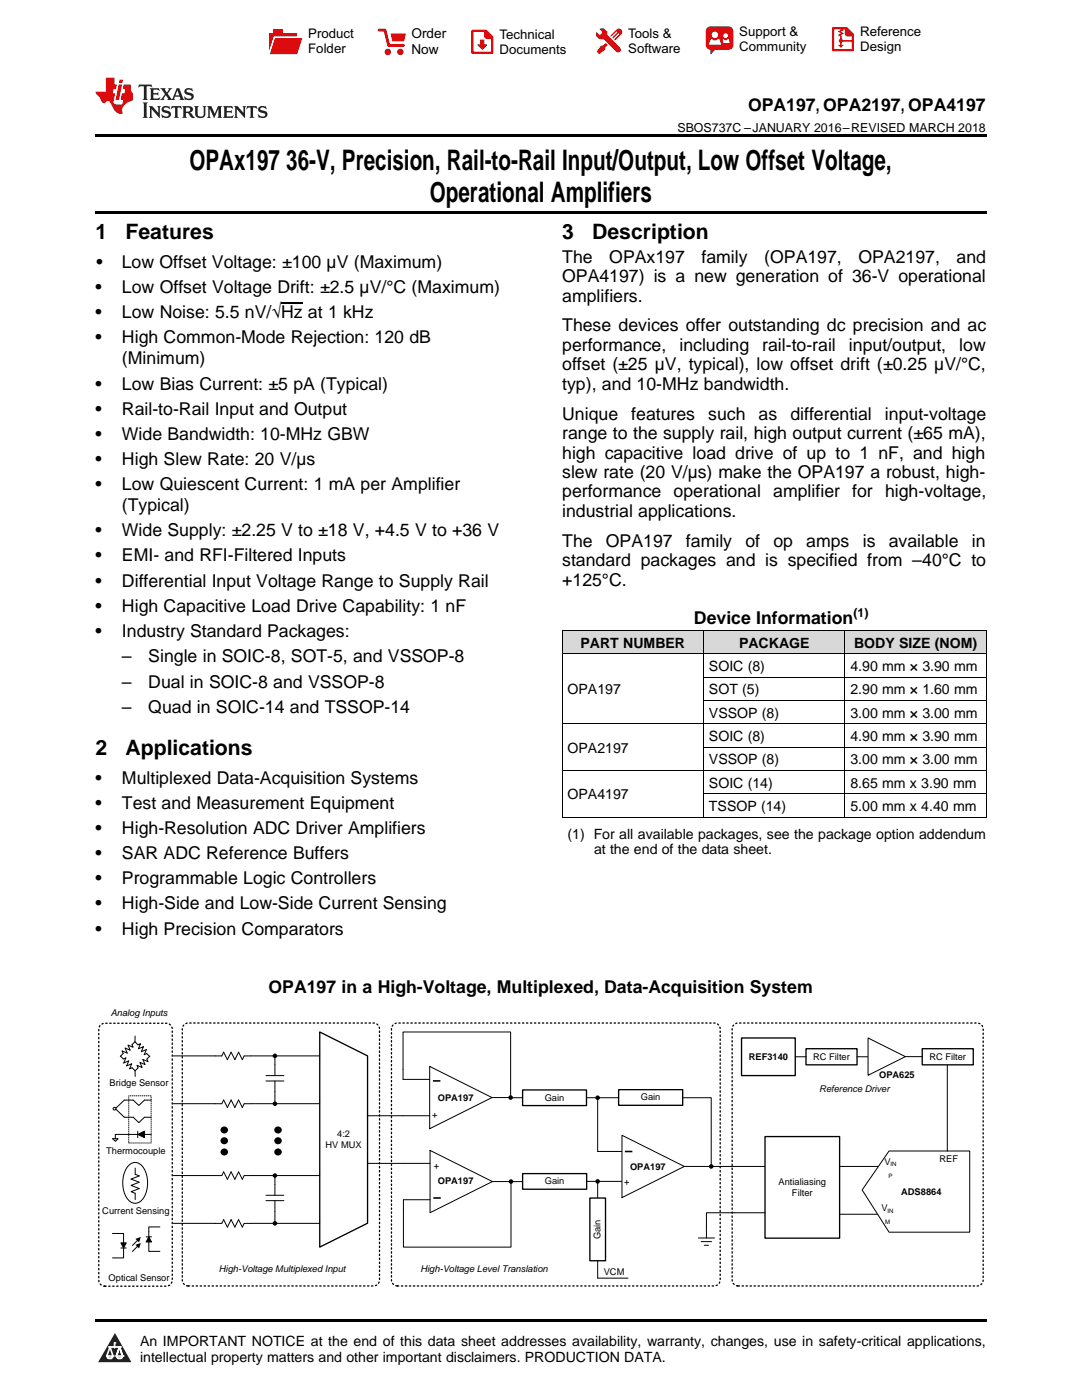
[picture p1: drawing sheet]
<svg xmlns="http://www.w3.org/2000/svg" width="216mm" height="279mm" viewBox="0 0 216 279" stroke-linecap="round" stroke-linejoin="round" font-family="sans-serif">
<defs><g id="words">
<g font-size="5.6">
<text x="37.8" y="33.9">OPAx197</text>
<text x="57.1" y="33.9">36-V, Precision, Rail-to-Rail Input/Output, Low Offset Voltage,</text>
<text x="85.8" y="40.2">Operational Amplifiers</text>
</g>
<g font-size="4.2">
<text x="19" y="47.8">1</text>
<text x="25" y="47.8">Features</text>
<text x="112.2" y="47.8">3</text>
<text x="118.2" y="47.8">Description</text>
<text x="19" y="150.7">2</text>
<text x="25" y="150.7">Applications</text>
</g>
<g font-size="3.5">
<text x="149.3" y="22.2">OPA197, OPA2197, OPA4197</text>
<text x="19.2" y="53.5">•</text>
<text x="24.3" y="53.5">Low Offset Voltage: ±100 µV (Maximum)</text>
<text x="112.2" y="52.4">The</text>
<text x="121.6" y="52.4">OPAx197</text>
<text x="140" y="52.4">family</text>
<text x="152.5" y="52.4">(OPA197,</text>
<text x="171.3" y="52.4">OPA2197,</text>
<text x="190.9" y="52.4">and</text>
<text x="19" y="58.5">•</text>
<text x="24.3" y="58.5">Low Offset Voltage Drift: ±2.5 µV/°C (Maximum)</text>
<text x="112.2" y="56.3">OPA4197) is a new generation of 36-V operational</text>
<text x="19" y="63.5">•</text>
<text x="24.3" y="63.5">Low Noise: 5.5 nV/√Hz at 1 kHz</text>
<text x="112.2" y="60.2">amplifiers.</text>
<text x="19" y="68.5">•</text>
<text x="24.3" y="68.5">High Common-Mode Rejection: 120 dB</text>
<text x="112.2" y="66.1">These devices offer outstanding dc precision and ac</text>
<text x="112.2" y="70">performance,</text>
<text x="135.6" y="70">including</text>
<text x="152.1" y="70">rail-to-rail</text>
<text x="169.4" y="70">input/output,</text>
<text x="191.4" y="70">low</text>
<text x="19" y="77.8">•</text>
<text x="24.3" y="72.7">(Minimum)</text>
<text x="24.3" y="77.8">Low Bias Current: ±5 pA (Typical)</text>
<text x="112.2" y="73.9">offset (±25 µV, typical), low offset drift (±0.25 µV/°C,</text>
<text x="112.2" y="77.8">typ), and 10-MHz bandwidth.</text>
<text x="19" y="82.8">•</text>
<text x="24.3" y="82.8">Rail-to-Rail Input and Output</text>
<text x="112.2" y="83.7">Unique</text>
<text x="126" y="83.7">features</text>
<text x="141.3" y="83.7">such</text>
<text x="151.4" y="83.7">as</text>
<text x="157.7" y="83.7">differential</text>
<text x="176.6" y="83.7">input-voltage</text>
<text x="19" y="87.8">•</text>
<text x="24.3" y="87.8">Wide Bandwidth: 10-MHz GBW</text>
<text x="112.2" y="87.6">range to the supply rail, high output current (±65 mA),</text>
<text x="19" y="92.8">•</text>
<text x="24.3" y="92.8">High Slew Rate: 20 V/µs</text>
<text x="112.2" y="91.5">high capacitive load drive of up to 1 nF, and high</text>
<text x="112.2" y="95.4">slew rate (20 V/µs) make the OPA197 a robust, high-</text>
<text x="19" y="97.8">•</text>
<text x="24.3" y="97.8">Low Quiescent Current: 1 mA per Amplifier</text>
<text x="112.2" y="99.3">performance operational amplifier for high-voltage,</text>
<text x="19" y="107">•</text>
<text x="24.3" y="102">(Typical)</text>
<text x="24.3" y="107">Wide Supply: ±2.25 V to ±18 V, +4.5 V to +36 V</text>
<text x="112.2" y="103.2">industrial applications.</text>
<text x="19" y="112">•</text>
<text x="24.3" y="112">EMI- and RFI-Filtered Inputs</text>
<text x="112.2" y="109.1">The</text>
<text x="112.2" y="113">standard packages and is specified from –40°C to</text>
<text x="120.9" y="109.1">OPA197</text>
<text x="136.9" y="109.1">family</text>
<text x="148.7" y="109.1">of</text>
<text x="154.3" y="109.1">op</text>
<text x="160.9" y="109.1">amps</text>
<text x="172.2" y="109.1">is</text>
<text x="177.3" y="109.1">available</text>
<text x="193.9" y="109.1">in</text>
<text x="19" y="117.1">•</text>
<text x="24.3" y="117.1">Differential Input Voltage Range to Supply Rail</text>
<text x="112.2" y="116.9">+125°C.</text>
<text x="19" y="122.1">•</text>
<text x="24.3" y="122.1">High Capacitive Load Drive Capability: 1 nF</text>
<text x="138.5" y="124.6">Device Information</text>
<text x="19" y="127.1">•</text>
<text x="24.3" y="127.1">Industry Standard Packages:</text>
<text x="24.3" y="132.2">–</text>
<text x="24.3" y="137.2">–</text>
<text x="29.6" y="132.2">Single in SOIC-8, SOT-5, and VSSOP-8</text>
<text x="29.6" y="137.2">Dual in SOIC-8 and VSSOP-8</text>
<text x="24.3" y="142.3">–</text>
<text x="29.6" y="142.3">Quad in SOIC-14 and TSSOP-14</text>
<text x="19" y="156.5">•</text>
<text x="19" y="161.5">•</text>
<text x="24.3" y="156.5">Multiplexed Data-Acquisition Systems</text>
<text x="24.3" y="161.5">Test and Measurement Equipment</text>
<text x="19" y="166.5">•</text>
<text x="24.3" y="166.5">High-Resolution ADC Driver Amplifiers</text>
<text x="19" y="171.5">•</text>
<text x="24.3" y="171.5">SAR ADC Reference Buffers</text>
<text x="19" y="176.5">•</text>
<text x="24.3" y="176.5">Programmable Logic Controllers</text>
<text x="19" y="181.5">•</text>
<text x="24.3" y="181.5">High-Side and Low-Side Current Sensing</text>
<text x="19" y="186.5">•</text>
<text x="24.3" y="186.5">High Precision Comparators</text>
<text x="53.6" y="198.2">OPA197 in a High-Voltage, Multiplexed, Data-Acquisition System</text>
</g>
<g font-size="2.8">
<text x="115.8" y="129.3">PART NUMBER</text>
<text x="147.5" y="129.3">PACKAGE</text>
<text x="170.4" y="129.3">BODY SIZE (NOM)</text>
<text x="141.5" y="133.9">SOIC (8)</text>
<text x="169.7" y="133.9">4.90 mm × 3.90 mm</text>
<text x="113.2" y="138.6">OPA197</text>
<text x="141.5" y="138.6">SOT (5)</text>
<text x="141.5" y="143.2">VSSOP (8)</text>
<text x="169.7" y="138.6">2.90 mm × 1.60 mm</text>
<text x="169.7" y="143.2">3.00 mm × 3.00 mm</text>
<text x="141.5" y="147.9">SOIC (8)</text>
<text x="169.7" y="147.9">4.90 mm × 3.90 mm</text>
<text x="113.2" y="150.2">OPA2197</text>
<text x="141.5" y="152.5">VSSOP (8)</text>
<text x="169.7" y="152.5">3.00 mm × 3.00 mm</text>
<text x="113.2" y="159.5">OPA4197</text>
<text x="141.5" y="157.2">SOIC (14)</text>
<text x="141.5" y="161.9">TSSOP (14)</text>
<text x="169.7" y="157.2">8.65 mm x 3.90 mm</text>
<text x="169.7" y="161.9">5.00 mm x 4.40 mm</text>
<text x="113.2" y="167.4">(1) For all available packages, see the package option addendum</text>
<text x="118.5" y="170.5">at the end of the data sheet.</text>
<text x="27.9" y="268.6">An IMPORTANT NOTICE at the end of this data sheet addresses availability, warranty, changes, use in safety-critical applications,</text>
<text x="27.9" y="271.8">intellectual property matters and other important disclaimers. PRODUCTION DATA.</text>
</g>
<g font-size="2.7">
<text x="82.1" y="7.7">Order</text>
<text x="82.1" y="10.7">Now</text>
</g>
<g font-size="2.6">
<text x="61.5" y="7.6">Product</text>
<text x="61.5" y="10.6">Folder</text>
<text x="99.7" y="7.8">Technical</text>
<text x="99.7" y="10.8">Documents</text>
<text x="125.3" y="7.6">Tools &amp;</text>
<text x="125.3" y="10.6">Software</text>
<text x="147.5" y="7.2">Support &amp;</text>
<text x="147.5" y="10.2">Community</text>
<text x="171.6" y="7.3">Reference</text>
<text x="171.6" y="10.2">Design</text>
</g>
<g font-size="2.5">
<text x="135.2" y="26.3">SBOS737C –JANUARY 2016–REVISED MARCH 2018</text>
<text x="170.3" y="123.2">(1)</text>
</g>
<g font-size="1.9">
<text x="22.1" y="202.7">Analog Inputs</text>
<text x="149.4" y="211.5">REF3140</text>
<text x="162.3" y="211.5">RC Filter</text>
<text x="175.4" y="215.2">OPA625</text>
<text x="185.5" y="211.5">RC Filter</text>
<text x="21.9" y="216.8">Bridge Sensor</text>
<text x="87.4" y="219.7">OPA197</text>
<text x="108.7" y="219.6">Gain</text>
<text x="127.9" y="219.6">Gain</text>
<text x="163.5" y="218">Reference Driver</text>
<text x="67.3" y="226.9">4:2</text>
<text x="86.3" y="223.2">+</text>
<text x="21.2" y="230.3">Thermocouple</text>
<text x="65" y="229.1">HV MUX</text>
<text x="86.5" y="233.3">+</text>
<text x="125.7" y="233.5">OPA197</text>
<text x="176.5" y="232.5">V</text>
<text x="187.5" y="231.9">REF</text>
<text x="87.4" y="236.4">OPA197</text>
<text x="108.7" y="236.3">Gain</text>
<text x="124.6" y="236.4">+</text>
<text x="155.4" y="236.4">Antialiasing</text>
<text x="158" y="238.6">Filter</text>
<text x="179.8" y="238.5">ADS8864</text>
<text x="20.4" y="242.4">Current Sensing</text>
<text x="175.9" y="241.8">V</text>
<text x="119.8" y="247.3" transform="rotate(-90 119.8 247.3)">Gain</text>
<text x="21.7" y="255.6">Optical Sensor</text>
<text x="43.7" y="254">High-Voltage Multiplexed Input</text>
<text x="83.9" y="253.9">High-Voltage Level Translation</text>
<text x="120.5" y="254.4">VCM</text>
</g>
<g font-size="1.2">
<text x="177.7" y="232.8">IN</text>
<text x="177.3" y="235">P</text>
<text x="176.6" y="244.3">M</text>
<text x="177.1" y="242">IN</text>
</g>
</g></defs>
<g fill="#d8d8d8">
<path d="M112.2 125.9h28.2v4.6h-28.2z"/>
<path d="M140.4 125.9h28.2v4.6h-28.2z"/>
<path d="M168.6 125.9h28.2v4.6h-28.2z"/>
</g>
<path d="M22.9 266l3.3 5.9h-6.6z" fill="#231f20"/>
<path d="M21.3 270.6h1.2l-.3 .5h-.3a.53 .53 0 0 1-.6-.5z" fill-rule="evenodd" fill="#fff"/>
<path d="M21.3 270.6h1.2l-.3 .5h-.3a.53 .53 0 0 1-.6-.5z" fill="none" stroke="#231f20" stroke-width=".33"/>
<path d="M21.3 270.6l1.2 .1-.3 .4h-.5z" fill="none" stroke="#fff" stroke-width=".33"/>
<path d="M22.9 268.9h.1" fill="none" stroke="#fff" stroke-width=".33"/>
<path d="M22.9 268v.9z" fill="#fff"/>
<path d="M22.9 268v.9z" fill="none" stroke="#fff" stroke-width=".33"/>
<circle cx="22.9" cy="268" r=".16" fill="#fff"/>
<path d="M21.8 268.8h.1" fill="none" stroke="#fff" stroke-width=".33"/>
<path d="M21.8 268.8h2.2z" fill="#fff"/>
<path d="M21.8 268.8h2.2z" fill="none" stroke="#fff" stroke-width=".33"/>
<circle cx="24" cy="268.8" r=".16" fill="#fff"/>
<path d="M23.2 270.6h.1" fill="none" stroke="#fff" stroke-width=".33"/>
<path d="M23.8 268.8l-.6 1.8z" fill="#fff"/>
<path d="M23.8 268.8l-.6 1.8z" fill="none" stroke="#fff" stroke-width=".33"/>
<path d="M23.8 268.8l.7 1.8z" fill="#fff"/>
<path d="M23.8 268.8l.7 1.8z" fill="none" stroke="#fff" stroke-width=".33"/>
<path d="M24.4 270.6h.1" fill="none" stroke="#fff" stroke-width=".33"/>
<circle cx="21.3" cy="270.6" r=".16" fill="#fff"/>
<path d="M22 268.8l-.7 1.8z" fill="#fff"/>
<path d="M22 268.8l-.7 1.8z" fill="none" stroke="#fff" stroke-width=".33"/>
<path d="M22 268.8l.5 1.8z" fill="#fff"/>
<path d="M22 268.8l.5 1.8z" fill="none" stroke="#fff" stroke-width=".33"/>
<circle cx="22.5" cy="270.6" r=".16" fill="#fff"/>
<path d="M23.3 270.6h1.2a.63 .63 0 0 1-.6 .5 .63 .63 0 0 1-.6-.5z" fill-rule="evenodd" fill="#fff"/>
<path d="M23.3 270.6h1.2a.63 .63 0 0 1-.6 .5 .63 .63 0 0 1-.6-.5z" fill="none" stroke="#231f20" stroke-width=".33"/>
<path d="M23.3 270.6h1.2l-.4 .5h-.5z" fill="none" stroke="#fff" stroke-width=".33"/>
<path d="M23.2 270.6h.1" fill="none" stroke="#fff" stroke-width=".33"/>
<circle cx="24.5" cy="270.6" r=".16" fill="#fff"/>
<path d="M19 263.2h177.8v.5h-177.8z" fill="#000"/>
<path d="M177.4 229.7h16.1v16.2h-16.1l-5.4-8.4z" fill-rule="evenodd" fill="#fff"/>
<path d="M50.1 210.7h4.8v4M53.1 215.7h3.5M53.1 214.7h3.5M54.9 215.7v4.6h-4.8M166.1 232.8h9.1M177.4 229.7h16.1v16.2h-16.1l-5.4-8.4zM166.1 242.3h9" fill="none" stroke="#000" stroke-width=".2"/>
<g fill="#000">
<circle cx="44.8" cy="229.9" r=".73"/>
<circle cx="44.8" cy="227.7" r=".73"/>
<circle cx="55.5" cy="229.9" r=".73"/>
<circle cx="55.5" cy="227.7" r=".73"/>
</g>
<path d="M63.8 206l9.5 4.7v33.4l-9.5 4.8z" fill-rule="evenodd" fill="#fff"/>
<path d="M63.8 206l9.5 4.7v33.4l-9.5 4.8z" fill="none" stroke="#000" stroke-width=".27"/>
<path d="M65 225.2h7.2v4.4h-7.2z" fill-rule="evenodd" fill="#fff"/>
<g fill="none" stroke="#000" stroke-width=".2">
<path d="M34.6 210.7h8.3M54.9 210.7h8.9M85.7 212.8l12.5 6.2-12.5 6.3zM85.7 215.4h-5.3v-9.4h21.5v13h-3.7M102 219.1h4.7M117 219.1h2.3M124 219.1h-4.7v10.7h4.7M133.6 219.1h8.3v13.7M34.6 220.3h8.3M54.9 220.3h8.9M73.3 222.7h12.4M73.3 232.2h12.5"/>
<path d="M85.8 229.6l12.4 6.2-12.4 6.2zM98.2 235.8h10.9M102 235.8v13.1h-21.5v-9.5h5.3M117.1 235.8h6.9M119.3 235.8v3.3M124.1 226.6l12.4 6.2-12.4 6.2zM136.5 232.8h16.1"/>
</g>
<g fill="#000">
<circle cx="54.9" cy="210.7" r=".46"/>
<circle cx="101.9" cy="219" r=".46"/>
<circle cx="119.3" cy="219.1" r=".46"/>
<circle cx="54.9" cy="220.3" r=".46"/>
<circle cx="102" cy="235.8" r=".46"/>
<circle cx="119.3" cy="235.8" r=".46"/>
<circle cx="141.9" cy="232.8" r=".46"/>
</g>
<path d="M86.4 215.7h1.5M86.5 239.1h1.5M124.7 229.8h1.5" fill="none" stroke="#000" stroke-width=".32"/>
<path d="M152.6 226.8h14.9v20.3h-14.9z" fill-rule="evenodd" fill="#fff"/>
<path d="M152.6 226.8h14.9v20.3h-14.9z" fill="none" stroke="#000" stroke-width=".27"/>
<g fill="#fff">
<path d="M155.4 234.7h9.4v4.5h-9.4z" fill-rule="evenodd"/>
<path d="M104.3 217.5h12.7v3.1h-12.7z" fill-rule="evenodd"/>
</g>
<path d="M104.3 217.5h12.7v3.1h-12.7z" fill="none" stroke="#000" stroke-width=".27"/>
<path d="M104.3 234.2h12.8v3.1h-12.8z" fill-rule="evenodd" fill="#fff"/>
<path d="M104.3 234.2h12.8v3.1h-12.8z" fill="none" stroke="#000" stroke-width=".27"/>
<path d="M117.7 239.1h3.1v12.5h-3.1z" fill-rule="evenodd" fill="#fff"/>
<path d="M117.7 239.1h3.1v12.5h-3.1z" fill="none" stroke="#000" stroke-width=".27"/>
<path d="M123.4 217.5h12.8v3.1h-12.8z" fill-rule="evenodd" fill="#fff"/>
<path d="M123.4 217.5h12.8v3.1h-12.8z" fill="none" stroke="#000" stroke-width=".27"/>
<path d="M189 211.3v18.4M119.3 251.6v3.5M146.5 242h-5.5v2.7" fill="none" stroke="#000" stroke-width=".2"/>
<path d="M37.6 256.6h36.9a1.19 1.19 0 0 0 1.2-1.2v-50a1.19 1.19 0 0 0-1.2-1.2h-36.9a1.19 1.19 0 0 0-1.2 1.2v50a1.19 1.19 0 0 0 1.2 1.2M79.3 256.6h63.2a1.19 1.19 0 0 0 1.2-1.2v-50a1.19 1.19 0 0 0-1.2-1.2h-63.2a1.19 1.19 0 0 0-1.2 1.2v50a1.19 1.19 0 0 0 1.2 1.2M147.3 256.6h47.7a1.19 1.19 0 0 0 1.2-1.2v-50a1.19 1.19 0 0 0-1.2-1.2h-47.7a1.19 1.19 0 0 0-1.2 1.2v50a1.19 1.19 0 0 0 1.2 1.2" fill="none" stroke="#000" stroke-width=".27" stroke-dasharray=".3 .5"/>
<path d="M148 207.1h10.7v7.6h-10.7z" fill-rule="evenodd" fill="#fff"/>
<path d="M148 207.1h10.7v7.6h-10.7z" fill="none" stroke="#000" stroke-width=".27"/>
<g fill="#fff">
<path d="M149.4 209.8h7.8v2.2h-7.8z" fill-rule="evenodd"/>
<path d="M160.8 209.3h10.2v3.2h-10.2z" fill-rule="evenodd"/>
</g>
<path d="M160.8 209.3h10.2v3.2h-10.2z" fill="none" stroke="#000" stroke-width=".27"/>
<path d="M162.3 209.8h7.3v2.2h-7.3z" fill-rule="evenodd" fill="#fff"/>
<path d="M158.7 210.9h2.1M171 210.9h2.2M180.7 210.9h3.3" fill="none" stroke="#000" stroke-width=".2"/>
<path d="M173.2 207.1l7.5 3.8-7.5 3.7z" fill="#fff"/>
<path d="M173.2 207.1l7.5 3.8-7.5 3.7z" fill="none" stroke="#000" stroke-width=".2"/>
<path d="M184 209.3h10.2v3.2h-10.2z" fill-rule="evenodd" fill="#fff"/>
<path d="M184 209.3h10.2v3.2h-10.2z" fill="none" stroke="#000" stroke-width=".27"/>
<path d="M185.5 209.8h7.3v2.2h-7.3z" fill-rule="evenodd" fill="#fff"/>
<path d="M24 210.8l.6 .5 .5-.2-.4 1 1-.4-.4 1 1-.4-.4 1 .5-.2 .5 .6 .1 1.1M26.9 207.9l-.6 .6 .3 .5-1.1-.4 .5 1-1-.5 .4 1.1-1-.5 .2 .5-.6 .6M26.9 207.9l.6 .6 .5-.2-.4 1 1-.4-.4 1 1-.4-.4 1 .5-.2 .6 .5M27 206.8l-.1 1.1M29.9 210.8l-.6 .6 .2 .5-1-.5 .4 1.1-1-.5 .5 1-1.1-.4 .3 .5-.6 .6M30.2 219.6h-1.4l-1.1 1-1.1-1h-1.8l-1.8 1.7 1.8 1.7h1.8l1.1 1 1.1-1h1.4M27.5 226.4l1.3-.6v1.2zM27.5 226.4h-4.5v.9h-.5l.5 .5 .6-.5h-.6M27.5 225.8v1.2M28.8 226.4h1.4M146.5 242h6.1" fill="none" stroke="#000" stroke-width=".2"/>
<path d="M27.5 226.4l1.3-.6v1.2z" fill="#000"/>
<path d="M25.7 218.7h4.5v9.4h-4.5z" fill="none" stroke="#000" stroke-width=".2" stroke-dasharray=".1 .3"/>
<circle cx="22.9" cy="221.3" r=".27" fill="#fff"/>
<g fill="none" stroke="#000" stroke-width=".2">
<path d="M112.2 130.5h84.6M112.2 125.8h84.6M112.2 125.8v37.3M140.4 125.8v37.3M140.4 139.8h56.4M140.4 135.1h56.4M168.6 125.8v37.3M196.8 125.8v37.3M112.2 153.8h84.6M112.2 144.4h84.6M140.4 158.4h56.4M140.4 149.1h56.4"/>
<path d="M112.2 163.1h84.6M42.9 210.7h1.4l.3-.7 .8 1.5 .7-1.5 .8 1.5 .7-1.5 .8 1.5 .3-.8h1.4M25.6 232.7a1.82 1.82 0 0 1 3.1 .5 5.6 5.6 0 0 1-.8 6.6 1.85 1.85 0 0 1-2.7-.8 5.9 5.9 0 0 1 .4-6.3zM27 233.1v1.3l.8 .3-1.6 .6 1.6 .6-1.6 .7 1.6 .6-1.6 .6 .8 .3v1.3M34.6 234.6h9.7l.3-.7 .8 1.5 .7-1.5 .8 1.5 .7-1.5 .8 1.5 .3-.8h6.2v3.9M42.9 220.3h1.4l.3-.8 .8 1.5 .7-1.5 .8 1.5 .7-1.5 .8 1.5 .3-.7h1.4M53.1 239.6h3.5M53.1 238.5h3.5M54.9 239.6v4.5l-6.2 .1-.3 .7-.8-1.5-.7 1.5-.8-1.5-.7 1.5-.8-1.5-.3 .8-9.7-.1M54.9 234.6h8.9M22.4 246.2h2.3v1.8M24.1 248h1.1l-.5 1.1z"/>
<path d="M24.1 249.1h1.1M24.7 249.1v1.9h-2.3M27.5 248.7l-1.1 1.1M27.5 247.5l-1.1 1.1M29.2 246.8h1M29.7 246.8l.5 1.1h-1zM29.7 247.9v1.8h2.2M31.9 244.9h-2.2v1.9M54.9 244.1h8.9M119.3 255.1h6M139.4 247.1h3.2M139.9 247.8h2.1"/>
<path d="M140.5 248.5h.9M141 244.7v2.4"/>
<circle cx="22.9" cy="221.3" r=".27"/>
</g>
<g fill="#000">
<path d="M24.1 248h1.1l-.5 1.1zM27 248.4l1.1-.3-.4 1.1zM27 247.2l1.1-.3-.4 1.1zM29.7 246.8l.5 1.1h-1z"/>
<circle cx="44.8" cy="225.5" r=".73"/>
<circle cx="54.9" cy="234.6" r=".46"/>
<circle cx="55.5" cy="225.5" r=".73"/>
<circle cx="54.9" cy="244.1" r=".46"/>
</g>
<path d="M20.9 256.7h12.3a1.19 1.19 0 0 0 1.2-1.2v-50.1a1.19 1.19 0 0 0-1.2-1.2h-12.3a1.19 1.19 0 0 0-1.2 1.2v50.1a1.19 1.19 0 0 0 1.2 1.2" fill="none" stroke="#000" stroke-width=".27" stroke-dasharray=".3 .5"/>
<path d="M19 26.8h177.8v.6h-177.8zM19 42.2h177.8v.6h-177.8zM112.2 163.1h.1zM168.5 163.1h.1zM196.7 163.1h.1z" fill="#000"/>
<path d="M27.7 16.9l-.1 .6 .6-.3h.5v.2v2.2l-.2 .4h1l-.2-.4v-2.2v-.2h.5l.6 .3-.2-.6zM29.9 17.6l.2 .4v1.6l-.2 .4h1.9l.1-.6a1.09 1.09 0 0 1-1.3 .1v-.6h.6l.4 .2v-.7l-.2 .2h-.8v-.6l.2-.1a1.01 1.01 0 0 1 1 .3l-.1-.6zM32 17.6l.9 1.2-1 1.2h.9l-.2-.3 .5-.7 .5 .7-.3 .3h1.7l-.2-.3 .1-.4h1l.1 .4-.2 .3h1l-.3-.4-.7-2h-.5l-1 2.2-.8-1.1 .9-1.1h-.9l.2 .2-.4 .7-.4-.7 .2-.2zM35.4 18l.4 1h-.8zM37 17.7a.66 .66 0 0 0-.2 .8 .66 .66 0 0 0 .6 .4l.7 .2 .1 .2a.8 .8 0 0 1-.7 .4 .8 .8 0 0 1-.7-.5l.1 .8 .2-.2a.94 .94 0 0 0 1.1 .1 .94 .94 0 0 0 .4-.9 1.48 1.48 0 0 0-1.3-.6v-.4a1.1 1.1 0 0 1 1.2 .2l-.2-.6-.2 .1-.5-.1zM28.5 20.4l.2 .4v2.3l-.2 .4h1l-.2-.4v-2.3l.2-.4zM29.7 21.2l.2 .4v1.5l-.2 .4h.8l-.3-.4 .1-1.3 1.6 1.8v-2l.2-.4h-.7l.2 .2v1.1l-1.2-1.3zM32.5 21.3a.66 .66 0 0 0-.2 .8 .66 .66 0 0 0 .6 .4l.6 .2 .2 .2a.8 .8 0 0 1-.8 .4 .8 .8 0 0 1-.7-.5l.2 .7 .2-.1a.94 .94 0 0 0 1 .1 .94 .94 0 0 0 .5-1 1.47 1.47 0 0 0-1.3-.6l-.1-.3a1.1 1.1 0 0 1 1.3 .2l-.2-.6-.2 .1-.5-.2zM34.3 21.2l-.2 .6a.64 .64 0 0 1 .8-.3v1.6l-.2 .4h1l-.3-.4 .1-1.6a.66 .66 0 0 1 .8 .3l-.2-.6zM36.3 21.2l.3 .4v1.5l-.3 .4h1l-.2-.2v-.7h.5l.1 .1a.8 .8 0 0 0 1.2 .7l-1-1a.62 .62 0 0 0 .6-.5 .62 .62 0 0 0-.6-.7zM37.1 21.5h.1a.48 .48 0 0 1 .6 0 .48 .48 0 0 1 .1 .6l-.2 .1-.6 .1zM38.7 21.2l.2 .2a2.29 2.29 0 0 0 .4 2 1.05 1.05 0 0 0 1.7-.7v-1.3l.2-.2h-.8l.2 .4v1.1a.61 .61 0 0 1-.6 .6 .61 .61 0 0 1-.6-.6v-1.1l.3-.4zM41.3 21.2l.3 .4v1.5l-.3 .4h.8l-.2-.4v-1.4l.8 1.9 .9-1.9v1.4l-.2 .4h.9l-.2-.4v-1.5l.2-.4h-.8l-.7 1.5-.6-1.5zM44.5 21.2l.2 .4v1.5l-.2 .4h1.9l.2-.6a1.1 1.1 0 0 1-1.4 .2v-.7h.6l.4 .2v-.6l-.2 .1-.8 .1v-.6l.2-.1a1.02 1.02 0 0 1 1.1 .2l-.2-.5zM46.7 21.2l.2 .4v1.5l-.2 .4h.8l-.3-.4 .1-1.3 1.6 1.8v-2l.2-.4h-.7l.2 .2v1.1l-1.2-1.3zM49.3 21.2l-.1 .6a.64 .64 0 0 1 .8-.3v1.6l-.3 .4h1l-.2-.4v-1.6a.66 .66 0 0 1 .8 .3l-.1-.6zM51.7 21.3a.66 .66 0 0 0-.2 .7 .66 .66 0 0 0 .7 .5l.6 .2 .1 .2a.8 .8 0 0 1-.7 .4 .8 .8 0 0 1-.7-.5l.1 .7 .2-.1a.94 .94 0 0 0 1.1 .1 .94 .94 0 0 0 .4-1 1.48 1.48 0 0 0-1.2-.6l-.1-.3a1.1 1.1 0 0 1 1.2 .2l-.2-.6-.1 .1-.6-.2z" fill="#231f20"/>
<path d="M21.1 15.5v2.8h-2v.4l.9 .9a.96 .96 0 0 0 1 1 .59 .59 0 0 1 .5-.4 .59 .59 0 0 1 .5 .3l.4 .8a1.61 1.61 0 0 0 2.1 1.3 1.63 1.63 0 0 1 1.1-2.2l.9-.3v-1.5a1.6 1.6 0 0 1-.4-1.7h-1.4l-.2 .9h.5l-.2 .8h-.5l-.2 1v.3h.5l-.2 .9h-.7a.74 .74 0 0 1-1-.6l.3-1.6h-.5l.2-.8h.5l.1-.9h-.4v-1.4zM23.7 16.9l-.7 3h.8l.6-3zM23.8 15.9l-.1 .7h.7l.2-.7z" fill="#ee1d23"/>
<g fill="#d60000">
<path d="M54.5 5.8h2v.8h2.7v4.2h-5.5v-4.2h.8z" fill-rule="evenodd"/>
<path d="M54.8 7.5h5.6l-1.1 3.3h-5.6z" fill-rule="evenodd"/>
</g>
<path d="M54.7 7.4h5.7l-.1 .1h-5.5l-1.1 3.3z" fill-rule="evenodd" fill="#fff"/>
<path d="M54.7 7.4h5.7l-.1 .1h-5.5l-1.1 3.3z" fill="none" stroke="#fff" stroke-width=".2"/>
<path d="M75.6 6h1.2l.7 3.1h3" fill="none" stroke="#d60000" stroke-width=".56"/>
<g fill="#d60000">
<path d="M77.9 6.7h3.1l-.4 1.5h-2.3z" fill-rule="evenodd"/>
<circle cx="77.4" cy="10.4" r=".64"/>
<circle cx="79.9" cy="10.4" r=".64"/>
</g>
<path d="M94.3 6.2h2.7l1.2 1.2v3.1h-3.9z" fill="none" stroke="#d60000" stroke-width=".44"/>
<g fill="#d60000">
<path d="M95.8 7.9h.8v1h.6l-1 1.1-.9-1v-.1h.5z" fill-rule="evenodd"/>
<path d="M96.6 6.2h.4l1.2 1.2v.4h-1.2l-.4-.4z" fill-rule="evenodd"/>
<path d="M119.7 5.7h.8l.6 .6 .1 .7 2.5 2.5-.7 .8-2.4-2.3-1.1-.2-.5-.6v-.8l.7 .6 .5-.4v-.2l-.5-.5z" fill-rule="evenodd"/>
<path d="M119.9 9.1h.5l.5-.5 .4 .4-.5 .5-.1 .4-1.2 .9-.4-.5z" fill-rule="evenodd"/>
<path d="M123 5.9a.67 .67 0 0 1 1 0 .67 .67 0 0 1 0 .9z" fill-rule="evenodd"/>
<path d="M123 5.9l1 .9-1.2 1.2h-.2v-.2l.9-.9 .1-.2h-.2l-1 1h-.2v-.2l1-1v-.2h-.2l-1 1h-.2v-.2z" fill-rule="evenodd"/>
<circle cx="123.3" cy="9.9" r=".54"/>
</g>
<path d="M121.1 6.3l-.1 .7" fill="none" stroke="#d60000" stroke-width=".2"/>
<g fill="#d60000">
<path d="M141.1 5.5l.7-.2h3.6a.95 .95 0 0 1 .9 .9v2.8a.95 .95 0 0 1-.9 .9h-3.6a.95 .95 0 0 1-1-.9v-2.8z" fill-rule="evenodd"/>
<path d="M141.8 9.9h.9l-.8 .9h-.1z" fill-rule="evenodd"/>
</g>
<g fill="#fff">
<path d="M144.3 8.6h1.3z"/>
<path d="M141.9 7.8h.2l.2 .2h.7l.2-.2h.3l.4 1.1h-2.5z" fill-rule="evenodd"/>
<path d="M144.2 7.8h.2l.2 .2h.5l.1-.2h.2l.2 .8h-1.3z" fill-rule="evenodd"/>
<circle cx="142.6" cy="6.9" r=".65"/>
<circle cx="144.8" cy="7.1" r=".48"/>
</g>
<path d="M166.2 5.6h2.8l1.2 1.3v3.1h-4z" fill="none" stroke="#d60000" stroke-width=".44"/>
<path d="M167.8 7.3v1.8M167.8 8.1h2.3" fill="none" stroke="#d60000" stroke-width=".3"/>
<g fill="#d60000">
<path d="M168.6 5.6h.4l1.2 1.3v.4h-1.1l-.5-.6z" fill-rule="evenodd"/>
<circle cx="167.8" cy="8.1" r=".42"/>
<circle cx="169.1" cy="6.7" r=".55"/>
</g>
<g fill="#d60000">
<path d="M167.2 9h1.2l-.6 .5z"/>
<path d="M167.5 5.8h.6l.3 .2-.6 .3 .6 .4-.7 .3 .2 .3h-.2l-.5-.3 .6-.3-.6-.4 .6-.3z"/>
</g>
<path d="M56.1 60.4h4.3" fill="none" stroke="#000" stroke-width=".25"/>
<use href="#words"/>
</svg>
